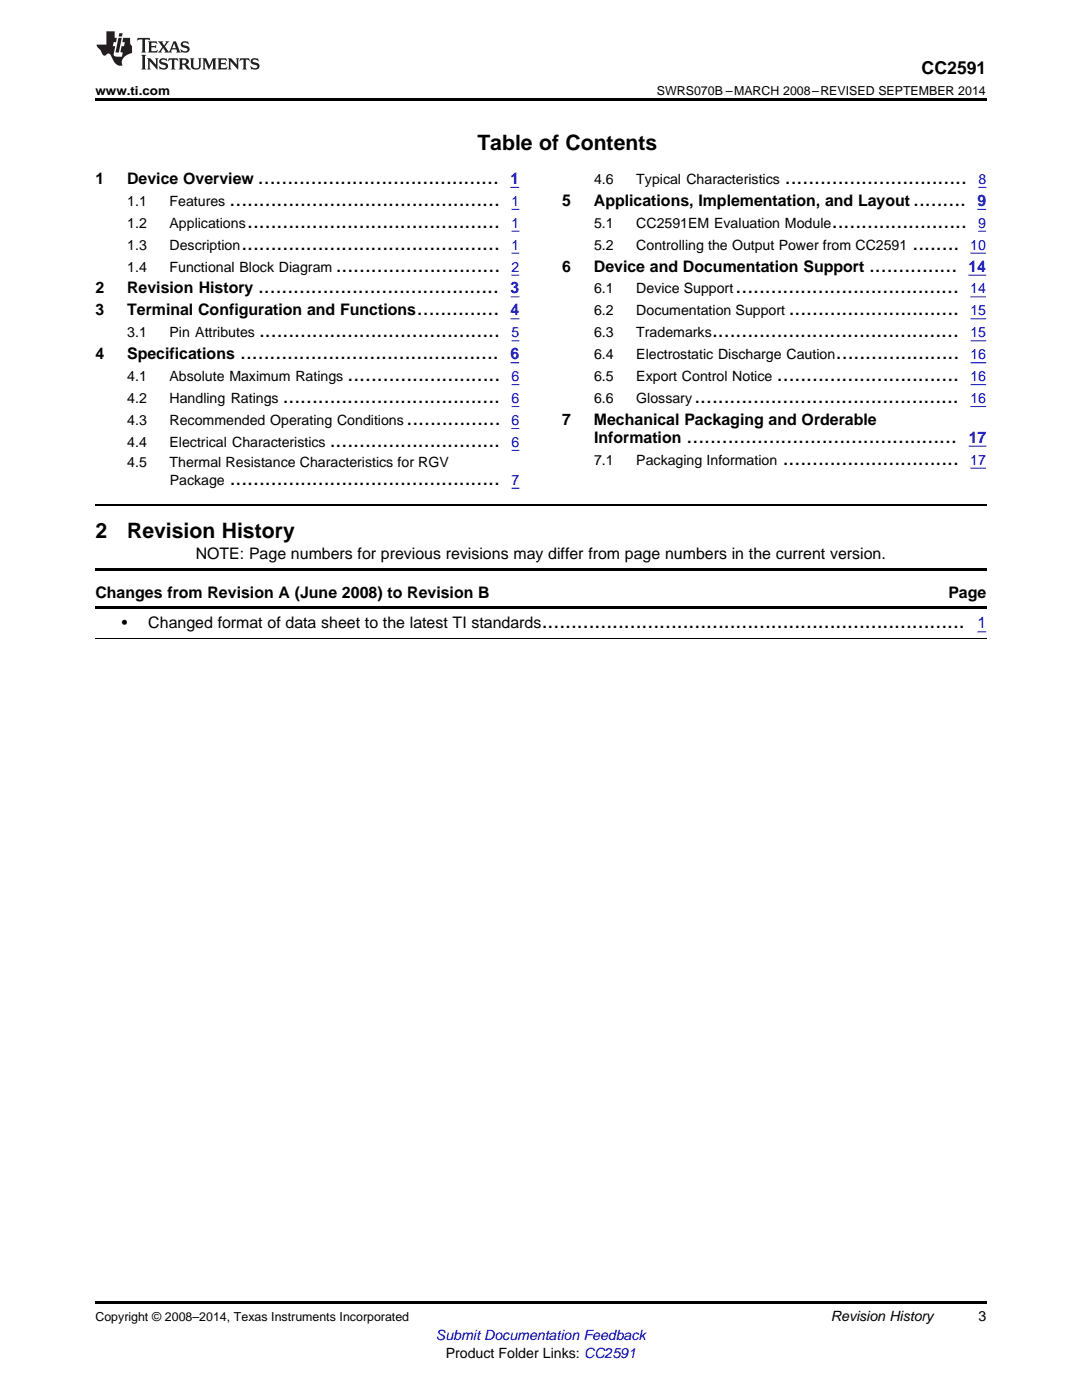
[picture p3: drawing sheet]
<svg xmlns="http://www.w3.org/2000/svg" width="216mm" height="279mm" viewBox="0 0 216 279" stroke-linecap="round" stroke-linejoin="round" font-family="sans-serif">
<defs><g id="words">
<g font-size="4.2">
<text x="95.2" y="30">Table of Contents</text>
<text x="45.8" y="41.1">..............................................</text>
<text x="51.5" y="36.7">.........................................</text>
<text x="156.6" y="36.7">...............................</text>
<text x="182.2" y="41.1">.........</text>
<text x="49.3" y="45.4">...........................................</text>
<text x="166" y="45.4">.......................</text>
<text x="48.2" y="49.8">............................................</text>
<text x="182.1" y="49.8">........</text>
<text x="51.5" y="58.6">.........................................</text>
<text x="67" y="54.2">............................</text>
<text x="146.8" y="58.6">......................................</text>
<text x="173.4" y="54.2">...............</text>
<text x="83.2" y="62.9">..............</text>
<text x="157.4" y="62.9">.............................</text>
<text x="47.9" y="71.7">............................................</text>
<text x="51.7" y="67.3">.........................................</text>
<text x="142.1" y="67.3">..........................................</text>
<text x="166.8" y="71.7">.....................</text>
<text x="69.4" y="76.1">..........................</text>
<text x="155" y="76.1">...............................</text>
<text x="56.4" y="80.4">.....................................</text>
<text x="138.6" y="80.4">.............................................</text>
<text x="65.8" y="89.2">.............................</text>
<text x="81.1" y="84.8">................</text>
<text x="137" y="88.3">..............................................</text>
<text x="156.2" y="92.7">..............................</text>
<text x="45.8" y="96.7">..............................................</text>
<text x="19" y="107.3">2</text>
<text x="25.4" y="107.3">Revision History</text>
<text x="108.1" y="125.4">........................................................................</text>
</g>
<text font-size="3.5" x="183.9" y="14.8">CC2591</text>
<g font-size="3.2">
<text x="19" y="36.7">1</text>
<text x="25.4" y="36.7">Device Overview</text>
<text x="112.2" y="41.1">5</text>
<text x="118.5" y="41.1">Applications, Implementation, and Layout</text>
<text x="19" y="58.6">2</text>
<text x="25.4" y="58.6">Revision History</text>
<text x="112.2" y="54.2">6</text>
<text x="118.5" y="54.2">Device and Documentation Support</text>
<text x="19" y="62.9">3</text>
<text x="25.4" y="62.9">Terminal Configuration and Functions</text>
<text x="19" y="71.7">4</text>
<text x="25.4" y="71.7">Specifications</text>
<text x="112.2" y="84.8">7</text>
<text x="118.5" y="84.8">Mechanical Packaging and Orderable</text>
<text x="118.5" y="88.3">Information</text>
<text x="39.1" y="111.7">NOTE: Page numbers for previous revisions may differ from page numbers in the current version.</text>
<text x="19" y="119.4">Changes from Revision A (June 2008) to Revision B</text>
<text x="189.2" y="119.4">Page</text>
<text x="24.3" y="125.4">•</text>
<text x="29.6" y="125.4">Changed format of data sheet to the latest TI standards</text>
</g>
<g font-size="3.2" fill="#00f">
<text x="101.8" y="36.7">1</text>
<text x="195" y="41.1">9</text>
<text x="101.9" y="58.6">3</text>
<text x="193.2" y="54.2">14</text>
<text x="101.9" y="62.9">4</text>
<text x="101.8" y="71.7">6</text>
<text x="193.3" y="88.3">17</text>
<text x="195" y="125.4">1</text>
</g>
<g font-size="2.8">
<text x="25.4" y="41.1">1.1</text>
<text x="33.8" y="41.1">Features</text>
<text x="118.5" y="36.7">4.6</text>
<text x="127" y="36.7">Typical Characteristics</text>
<text x="25.4" y="45.4">1.2</text>
<text x="33.8" y="45.4">Applications</text>
<text x="118.5" y="45.4">5.1</text>
<text x="127" y="45.4">CC2591EM Evaluation Module</text>
<text x="25.4" y="49.8">1.3</text>
<text x="33.8" y="49.8">Description</text>
<text x="118.5" y="49.8">5.2</text>
<text x="127" y="49.8">Controlling the Output Power from CC2591</text>
<text x="25.4" y="54.2">1.4</text>
<text x="33.8" y="54.2">Functional Block Diagram</text>
<text x="118.5" y="58.6">6.1</text>
<text x="127" y="58.6">Device Support</text>
<text x="118.5" y="62.9">6.2</text>
<text x="127" y="62.9">Documentation Support</text>
<text x="25.4" y="67.3">3.1</text>
<text x="33.8" y="67.3">Pin Attributes</text>
<text x="118.5" y="67.3">6.3</text>
<text x="118.5" y="71.7">6.4</text>
<text x="127" y="67.3">Trademarks</text>
<text x="127" y="71.7">Electrostatic Discharge Caution</text>
<text x="25.4" y="76.1">4.1</text>
<text x="33.8" y="76.1">Absolute Maximum Ratings</text>
<text x="118.5" y="76.1">6.5</text>
<text x="127" y="76.1">Export Control Notice</text>
<text x="25.4" y="80.4">4.2</text>
<text x="33.8" y="80.4">Handling Ratings</text>
<text x="118.5" y="80.4">6.6</text>
<text x="127" y="80.4">Glossary</text>
<text x="25.4" y="84.8">4.3</text>
<text x="25.4" y="89.2">4.4</text>
<text x="33.8" y="84.8">Recommended Operating Conditions</text>
<text x="33.8" y="89.2">Electrical Characteristics</text>
<text x="25.4" y="93.2">4.5</text>
<text x="33.8" y="93.2">Thermal Resistance Characteristics for RGV</text>
<text x="118.5" y="92.7">7.1</text>
<text x="127" y="92.7">Packaging Information</text>
<text x="33.9" y="96.7">Package</text>
<text x="165.8" y="263.6">Revision History</text>
<text x="195.3" y="263.6">3</text>
<text x="88.9" y="270.9">Product Folder Links: CC2591</text>
</g>
<g font-size="2.8" fill="#00f">
<text x="102.1" y="41.1">1</text>
<text x="195.2" y="36.7">8</text>
<text x="102.1" y="45.4">1</text>
<text x="195.2" y="45.4">9</text>
<text x="102.1" y="49.8">1</text>
<text x="193.6" y="49.8">10</text>
<text x="102.1" y="54.2">2</text>
<text x="193.6" y="58.6">14</text>
<text x="193.6" y="62.9">15</text>
<text x="102.1" y="67.3">5</text>
<text x="193.6" y="67.3">15</text>
<text x="193.6" y="71.7">16</text>
<text x="102.1" y="76.1">6</text>
<text x="193.6" y="76.1">16</text>
<text x="102.1" y="80.4">6</text>
<text x="193.6" y="80.4">16</text>
<text x="102.1" y="84.8">6</text>
<text x="102.1" y="89.2">6</text>
<text x="193.6" y="92.7">17</text>
<text x="102.1" y="96.7">7</text>
<text x="87" y="267.4">Submit Documentation Feedback</text>
</g>
<g font-size="2.5">
<text x="19" y="19">www.ti.com</text>
<text x="131.1" y="19">SWRS070B –MARCH 2008–REVISED SEPTEMBER 2014</text>
<text x="19" y="263.6">Copyright © 2008–2014, Texas Instruments Incorporated</text>
</g>
</g></defs>
<path d="M19 19.5h177.8v.5h-177.8zM19 113.5h177.8v.5h-177.8zM19 121h177.8v.5h-177.8zM19 259.7h177.8v.5h-177.8z" fill="#000"/>
<path d="M19 127.5h177.8" fill="none" stroke="#000" stroke-width=".2"/>
<path d="M19 100.8h177.8" fill="none" stroke="#000" stroke-width=".35"/>
<g fill="#231f20">
<path d="M27.5 7.6l-.1 .5 .4-.2h.6v.1v2.1l-.2 .4h1l-.3-.4v-2.1l.1-.1h.5l.5 .2-.2-.5zM29.5 8.3l.2 .3v1.5l-.2 .4h1.8l.2-.6a1.04 1.04 0 0 1-1.3 .2v-.7h.6l.3 .2v-.6l-.3 .2h-.6v-.6l.8-.1 .4 .3-.2-.5zM31.5 8.3l.9 1.1-.9 1.1h.8l-.2-.2 .5-.7 .4 .7-.2 .2h1.5l-.1-.2 .1-.4h.9l.1 .4-.2 .2h1l-.3-.3-.7-1.9h-.5l-.9 2-.8-1 .9-1h-.8l.1 .3-.3 .5-.4-.6 .2-.2zM34.7 8.6l.4 1h-.7zM36.3 8.4a.63 .63 0 0 0-.2 .7 .63 .63 0 0 0 .6 .4l.6 .2 .1 .2a.75 .75 0 0 1-.7 .4 .75 .75 0 0 1-.6-.5l.1 .7 .1-.1a1.11 1.11 0 0 0 1.5-.6 1.13 1.13 0 0 0-1.2-.8l-.1-.4a1.04 1.04 0 0 1 1.2 .2l-.2-.5-.1 .1-.5-.2zM28.2 10.9l.2 .4v2.2l-.2 .4h1l-.3-.4v-2.2l.3-.4zM29.3 11.6l.3 .4v1.5l-.3 .4h.8l-.2-.4v-1.3l1.5 1.7v-1.9l.2-.4h-.7l.2 .4v.9l-1.1-1.3zM32 11.8a.62 .62 0 0 0-.2 .7 .62 .62 0 0 0 .6 .4l.6 .1 .1 .3a.76 .76 0 0 1-.7 .3 .76 .76 0 0 1-.6-.4l.1 .7 .1-.1a1.11 1.11 0 0 0 1.5-.6 1.13 1.13 0 0 0-1.2-.8l-.1-.4a1.04 1.04 0 0 1 1.2 .2l-.2-.6-.1 .1-.5-.1zM33.7 11.6l-.2 .6a.61 .61 0 0 1 .8-.3v1.6l-.2 .4h.9l-.2-.4v-1.6a.63 .63 0 0 1 .8 .3l-.2-.6zM35.6 11.6l.3 .4v1.5l-.3 .4h1l-.2-.2v-.8l.5 .2a.76 .76 0 0 0 1.2 .7l-1-1a.58 .58 0 0 0 .6-.5 .58 .58 0 0 0-.5-.6zM36.4 11.9h.1a.45 .45 0 0 1 .5 .1 .45 .45 0 0 1 .1 .5l-.7 .2zM37.9 11.6l.2 .2a2.17 2.17 0 0 0 .3 1.9 .99 .99 0 0 0 1.6-.6v-1.1l.2-.4h-.7l.2 .2a1.92 1.92 0 0 1-.2 1.8 .6 .6 0 0 1-.9-.5v-1.1l.2-.4zM40.4 11.6l.2 .4v1.5l-.2 .4h.7l-.2-.4v-1.4l.8 1.8 .8-1.8v1.4l-.2 .4h.9l-.2-.4v-1.5l.2-.4h-.8l-.6 1.5-.6-1.5zM43.4 11.6l.2 .4v1.5l-.2 .4h1.8l.2-.6a1.04 1.04 0 0 1-1.3 .1v-.6h.5l.4 .2v-.6l-.4 .2h-.5v-.7h.8l.3 .3-.1-.6zM45.5 11.6l.2 .4v1.5l-.2 .4h.7l-.2-.4v-1.3l1.5 1.7v-1.9l.2-.4h-.7l.2 .4v.9l-1.1-1.3zM47.9 11.6l-.1 .6a.61 .61 0 0 1 .8-.3v1.6l-.3 .4h1l-.3-.4 .1-1.6a.63 .63 0 0 1 .7 .3l-.1-.6zM50.2 11.8a.62 .62 0 0 0-.2 .7 .62 .62 0 0 0 .6 .4l.6 .1 .2 .3a.76 .76 0 0 1-.8 .3 .76 .76 0 0 1-.6-.4l.1 .7 .2-.1a1.11 1.11 0 0 0 1.5-.6 1.13 1.13 0 0 0-1.3-.8l-.1-.4a1.04 1.04 0 0 1 1.2 .2l-.1-.6-.2 .1-.5-.1z"/>
<path d="M21.2 6.3v2.6h-1.9l.1 .4 .7 .9a.91 .91 0 0 0 1 .8 .56 .56 0 0 1 .5-.3 .56 .56 0 0 1 .5 .3l.4 .8a1.53 1.53 0 0 0 1.9 1.2 1.54 1.54 0 0 1 1-2.1l.9-.3v-1.4a1.52 1.52 0 0 1-.3-1.6h-1.4l-.2 .8h.5l-.2 .8h-.4l-.2 1v.2l.4 .1-.2 .8a1.93 1.93 0 0 1-1.6-.3l.3-1.8h-.5l.2-.8h.4l.2-.8h-.4v-1.3zM23.6 7.6l-.6 2.9h.7l.6-2.9zM23.8 6.6l-.1 .7h.6l.2-.7z"/>
</g>
<g fill="none" stroke="#00f" stroke-width=".2">
<path d="M101.8 37.4h1.8M195.2 37.4h1.6M101.9 59.3h1.7M102.1 41.8h1.5M102.1 46.1h1.5M102.1 50.5h1.5M102.1 54.9h1.5M193.3 54.9h3.5M193.6 50.5h3.1M193.6 59.3h3.1M195 41.8h1.8M195.2 46.1h1.6"/>
<path d="M101.8 72.4h1.8M101.9 63.6h1.7M102.1 68h1.5M102.1 76.8h1.6M193.6 63.6h3.2M193.6 68h3.2M193.6 72.4h3.2M193.6 76.8h3.2M102.1 81.1h1.5M102.1 85.5h1.5M102.1 89.9h1.5M102.1 97.4h1.6"/>
<path d="M193.3 89h3.5M193.6 93.4h3.1M193.6 81.1h3.2M195 126.1h1.8"/>
</g>
<use href="#words"/>
</svg>
